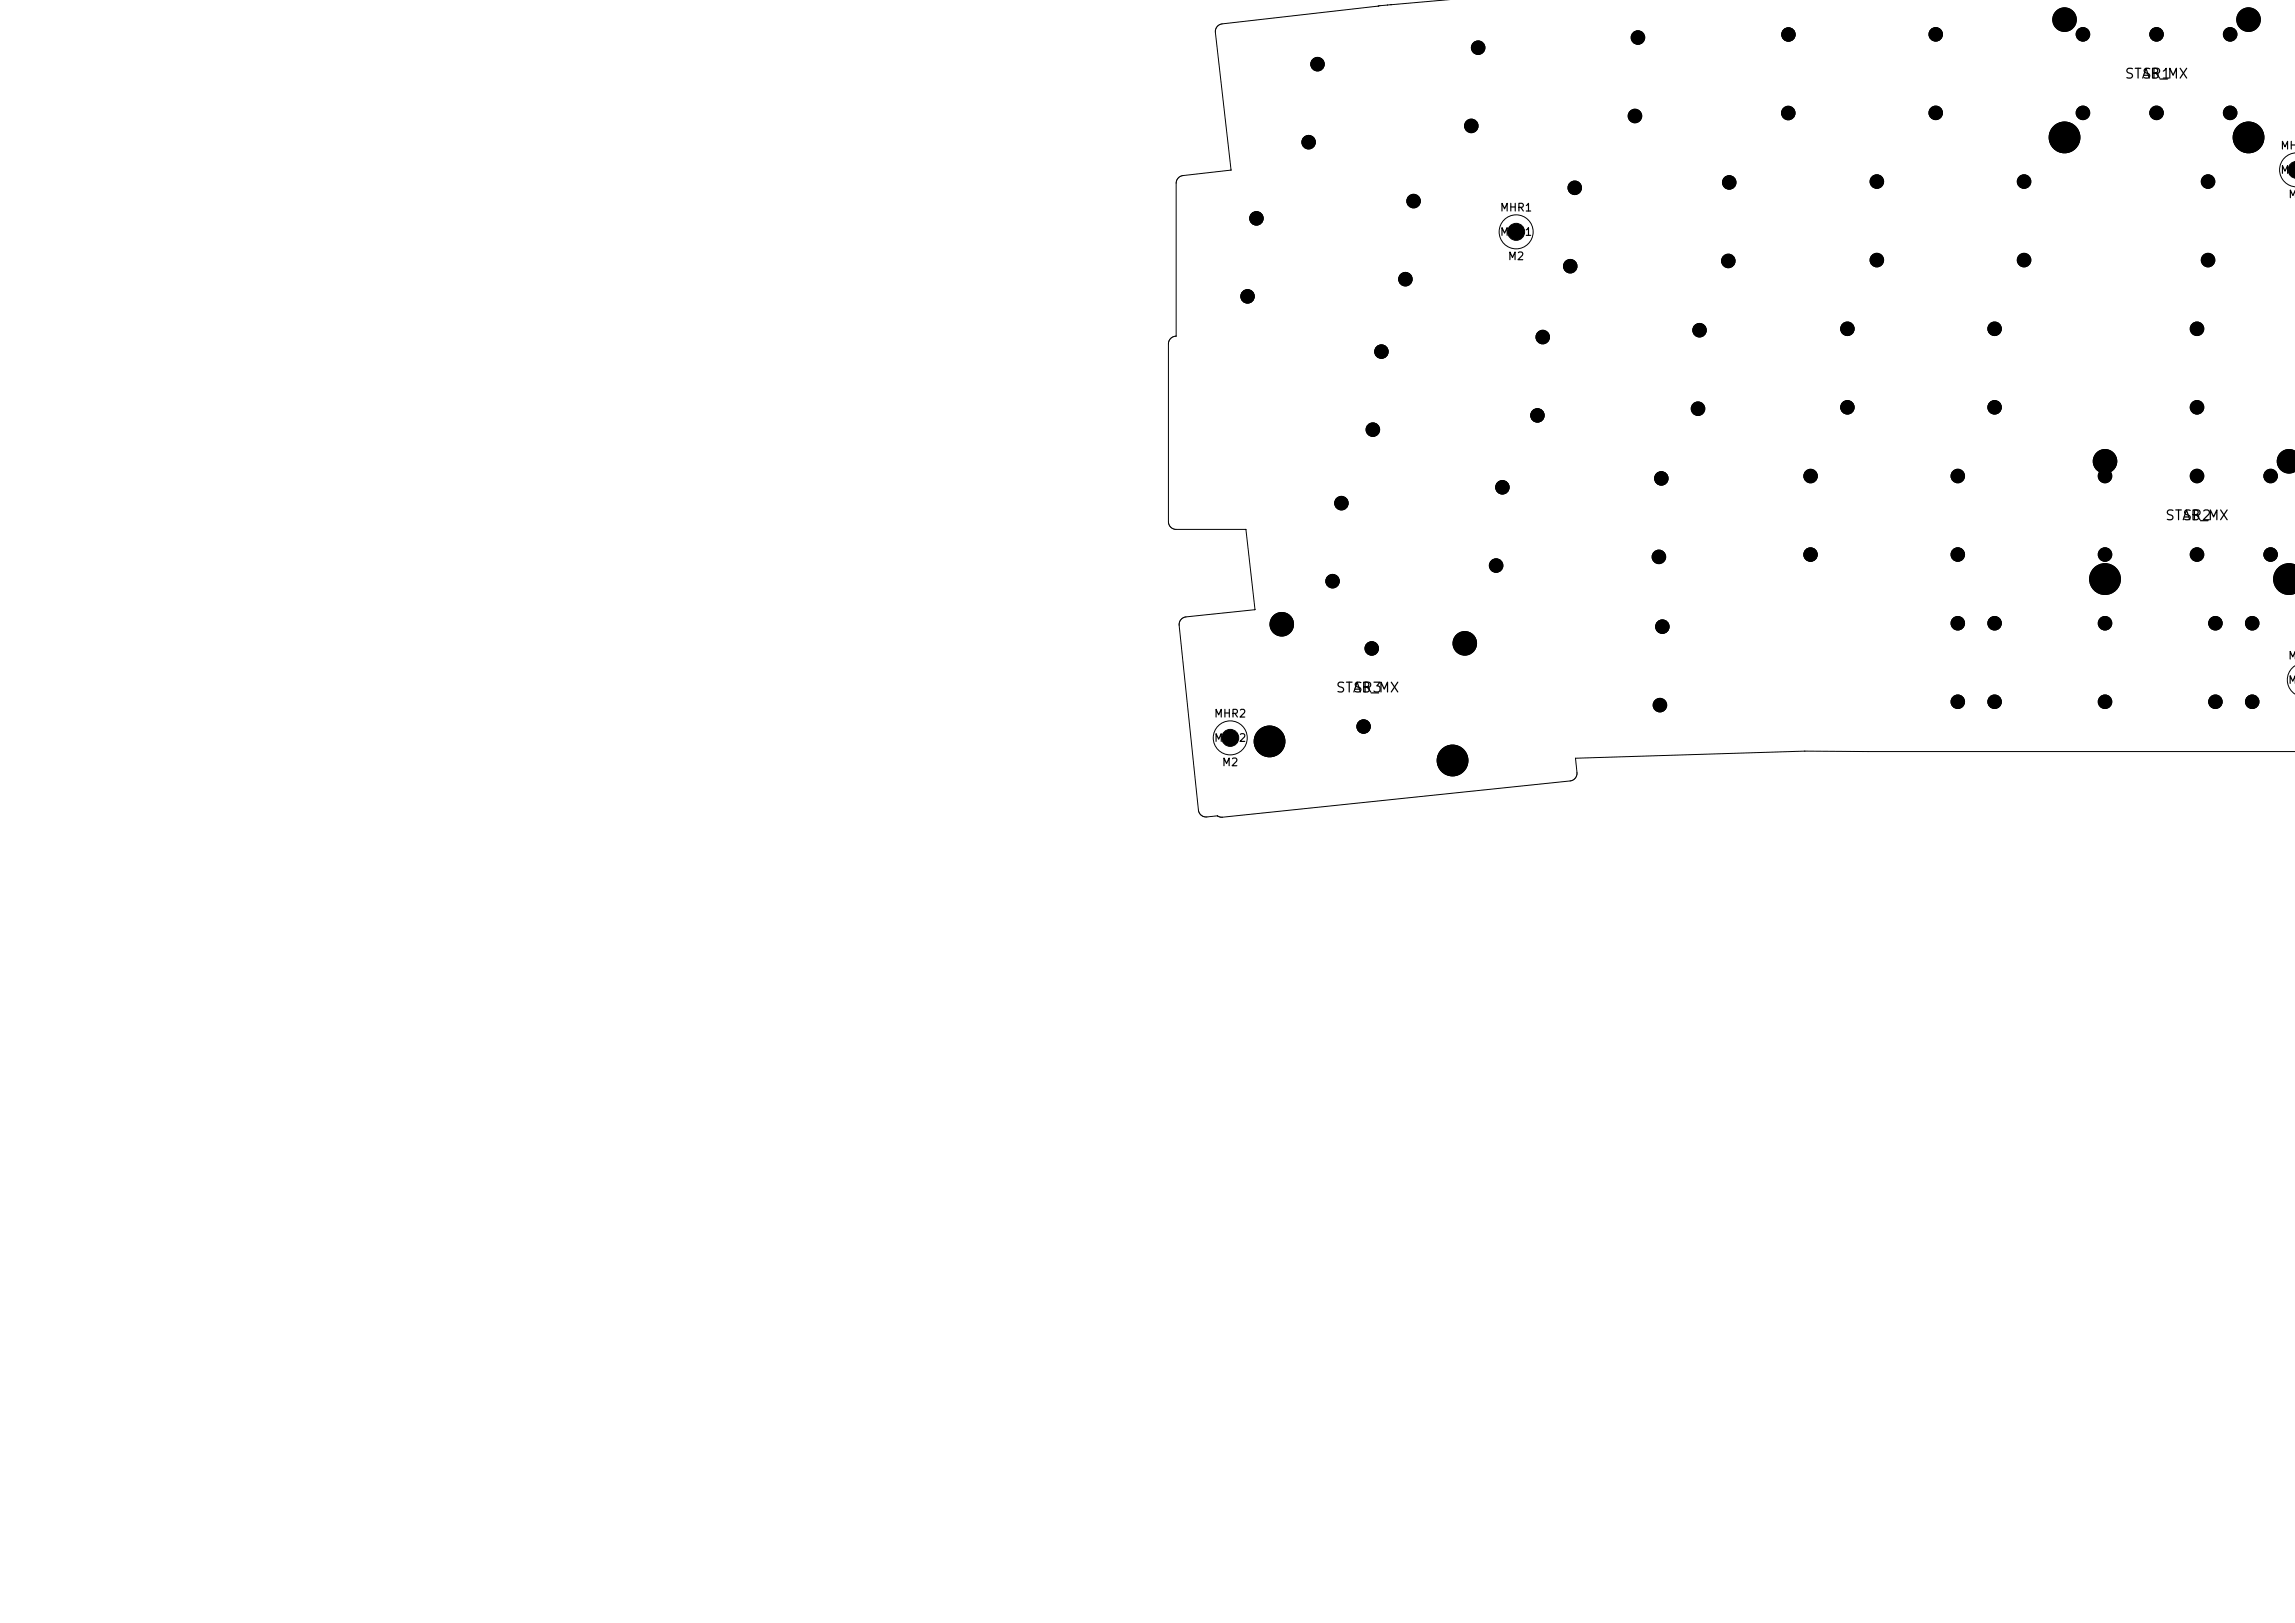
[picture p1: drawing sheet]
<svg xmlns="http://www.w3.org/2000/svg" width="297mm" height="210mm" viewBox="0 0 297 210" stroke-linecap="round" stroke-linejoin="round" font-family="sans-serif">
<defs><g id="words">
<g font-size="1.5">
<text x="296.4" y="23.1">1</text>
<text x="195.4" y="31.1">1</text>
<text x="158.4" y="96.6">1</text>
</g>
<g font-size="1.3">
<text x="274.9" y="10.5">STAB_MX</text>
<text x="277.1" y="10.5">SR1</text>
<text x="280.1" y="67.6">STAB_MX</text>
<text x="282.3" y="67.6">SR2</text>
<text x="172.8" y="89.9">STAB_MX</text>
<text x="175" y="89.9">SR3</text>
</g>
<g font-size="1">
<text x="295" y="22.7">MHR</text>
<text x="295" y="19.6">MHR</text>
<text x="194" y="27.6">MHR1</text>
<text x="296.1" y="25.9">M2</text>
<text x="194" y="30.8">MHR1</text>
<text x="195.1" y="33.9">M2</text>
<text x="296" y="88.7">MH</text>
<text x="296" y="85.6">MH</text>
<text x="157" y="93.1">MHR2</text>
<text x="157" y="96.2">MHR2</text>
<text x="158.1" y="99.4">M2</text>
</g>
</g></defs>
<g fill="none" stroke="#000" stroke-width=".13">
<path d="M187.6 -.1l-9.2 .9M178.4 .8l-20.2 2.3a1 1 0 0 0-.9 1.1l2 17.8M178.4 .8h.1M297.1 19.8a2.18 2.18 0 0 0-2.1 2.2 2.18 2.18 0 0 0 2.1 2.2M159.3 22h.1M159.3 22l-6.3 .7-.5 .3-.2 .4-.1 20.1a1.05 1.05 0 0 0-1 1v23a1 1 0 0 0 1 1h9l1.2 10.4M297.1 58.4a1.52 1.52 0 0 0-2.4 1.3 1.52 1.52 0 0 0 2.4 1.3M162.4 78.9h.1M162.4 78.9l-8.9 .9a1 1 0 0 0-.9 1.1l2.5 23.9a1 1 0 0 0 1.1 .9l1.3-.1M297.1 73.1a1.98 1.98 0 0 0-2.9 1.8 1.98 1.98 0 0 0 2.9 1.8M203.9 98.1h.1M203.9 98.1l.2 1.9a1 1 0 0 1-.9 1.1l-45 4.6-.6-.1"/>
<path d="M297.1 86.1a2.19 2.19 0 0 0 0 3.7M297.1 97.3l-63.5-.1-29.7 .9M157.5 105.6h.1"/>
<circle cx="169.4" cy="18.4" r=".87"/>
<circle cx="170.5" cy="8.3" r=".87"/>
<circle cx="190.4" cy="16.3" r=".87"/>
<circle cx="191.3" cy="6.2" r=".87"/>
<circle cx="211.6" cy="15" r=".87"/>
<circle cx="212" cy="4.9" r=".87"/>
<circle cx="231.4" cy="14.6" r=".87"/>
<circle cx="231.4" cy="4.5" r=".87"/>
<circle cx="250.5" cy="14.6" r=".87"/>
<circle cx="250.5" cy="4.4" r=".87"/>
<circle cx="267.2" cy="17.8" r="1.99"/>
<circle cx="267.2" cy="2.5" r="1.52"/>
<circle cx="269.6" cy="4.4" r=".87"/>
<circle cx="269.6" cy="14.6" r=".87"/>
<circle cx="279.1" cy="14.6" r=".87"/>
<circle cx="279.1" cy="4.4" r=".87"/>
<circle cx="288.6" cy="4.4" r=".87"/>
<circle cx="288.6" cy="14.6" r=".87"/>
<circle cx="291" cy="17.8" r="1.99"/>
<circle cx="291" cy="2.5" r="1.52"/>
<circle cx="161.4" cy="38.3" r=".87"/>
<circle cx="162.6" cy="28.3" r=".87"/>
<circle cx="181.9" cy="36.1" r=".87"/>
<circle cx="182.9" cy="26" r=".87"/>
<circle cx="196.2" cy="30" r="2.2"/>
<circle cx="203.2" cy="34.4" r=".87"/>
<circle cx="203.8" cy="24.3" r=".87"/>
<circle cx="223.7" cy="33.8" r=".87"/>
<circle cx="223.8" cy="23.6" r=".87"/>
<circle cx="242.9" cy="23.5" r=".87"/>
<circle cx="242.9" cy="33.7" r=".87"/>
<circle cx="261.9" cy="23.5" r=".87"/>
<circle cx="261.9" cy="33.7" r=".87"/>
<circle cx="285.8" cy="23.5" r=".87"/>
<circle cx="285.8" cy="33.7" r=".87"/>
<circle cx="177.7" cy="55.6" r=".87"/>
<circle cx="178.8" cy="45.5" r=".87"/>
<circle cx="199" cy="53.8" r=".87"/>
<circle cx="199.6" cy="43.6" r=".87"/>
<circle cx="219.7" cy="52.9" r=".87"/>
<circle cx="219.9" cy="42.7" r=".87"/>
<circle cx="239.1" cy="42.5" r=".87"/>
<circle cx="239.1" cy="52.7" r=".87"/>
<circle cx="258.1" cy="42.5" r=".88"/>
<circle cx="258.1" cy="52.7" r=".88"/>
<circle cx="272.4" cy="59.7" r="1.52"/>
<circle cx="284.3" cy="42.5" r=".87"/>
<circle cx="284.3" cy="52.7" r=".87"/>
<circle cx="172.5" cy="75.2" r=".87"/>
<circle cx="173.6" cy="65.1" r=".87"/>
<circle cx="193.6" cy="73.2" r=".87"/>
<circle cx="194.4" cy="63.1" r=".87"/>
<circle cx="214.7" cy="72.1" r=".87"/>
<circle cx="215" cy="61.9" r=".87"/>
<circle cx="234.3" cy="71.8" r=".87"/>
<circle cx="234.3" cy="61.6" r=".87"/>
<circle cx="253.4" cy="71.8" r=".87"/>
<circle cx="253.4" cy="61.6" r=".87"/>
<circle cx="272.4" cy="74.9" r="1.99"/>
<circle cx="272.4" cy="61.6" r=".87"/>
<circle cx="272.4" cy="71.8" r=".87"/>
<circle cx="284.3" cy="71.8" r=".87"/>
<circle cx="284.3" cy="61.6" r=".87"/>
<circle cx="293.8" cy="71.8" r=".87"/>
<circle cx="293.8" cy="61.6" r=".87"/>
<circle cx="159.2" cy="95.5" r="2.2"/>
<circle cx="164.3" cy="95.9" r="1.99"/>
<circle cx="165.9" cy="80.8" r="1.52"/>
<circle cx="176.5" cy="94" r=".87"/>
<circle cx="177.5" cy="83.9" r=".87"/>
<circle cx="188" cy="98.4" r="1.99"/>
<circle cx="189.6" cy="83.2" r="1.52"/>
<circle cx="214.8" cy="91.2" r=".87"/>
<circle cx="215.1" cy="81.1" r=".87"/>
<circle cx="253.4" cy="80.6" r=".87"/>
<circle cx="253.4" cy="90.8" r=".87"/>
<circle cx="258.1" cy="90.8" r=".88"/>
<circle cx="258.1" cy="80.6" r=".88"/>
<circle cx="272.4" cy="90.8" r=".87"/>
<circle cx="272.4" cy="80.6" r=".87"/>
<circle cx="286.7" cy="90.8" r=".87"/>
<circle cx="286.7" cy="80.6" r=".87"/>
<circle cx="291.5" cy="90.8" r=".87"/>
<circle cx="291.5" cy="80.6" r=".87"/>
</g>
<g fill="#000" stroke="#000" stroke-width=".13">
<path d="M296.6 21.1l.5-.2v2.1a.8 .8 0 0 1-.9-.7 1.1 1.1 0 0 1 .4-1.2zM295 58.8a1.46 1.46 0 0 1 2.1-.3v2.4a1.5 1.5 0 0 1-2-.2 1.5 1.5 0 0 1-.1-1.9zM294.8 73.5a1.8 1.8 0 0 1 2.3-.3v3.5a1.86 1.86 0 0 1-2.8-1.2 1.99 1.99 0 0 1 .5-2z"/>
<circle cx="169.4" cy="18.4" r=".87"/>
<circle cx="170.5" cy="8.3" r=".87"/>
<circle cx="190.4" cy="16.3" r=".87"/>
<circle cx="191.3" cy="6.2" r=".87"/>
<circle cx="211.6" cy="15" r=".87"/>
<circle cx="212" cy="4.9" r=".87"/>
<circle cx="231.4" cy="14.6" r=".87"/>
<circle cx="231.4" cy="4.5" r=".87"/>
<circle cx="250.5" cy="14.6" r=".87"/>
<circle cx="250.5" cy="4.4" r=".87"/>
<circle cx="267.2" cy="17.8" r="1.99"/>
<circle cx="267.2" cy="2.5" r="1.52"/>
<circle cx="269.6" cy="4.4" r=".87"/>
<circle cx="269.6" cy="14.6" r=".87"/>
<circle cx="279.1" cy="14.6" r=".87"/>
<circle cx="279.1" cy="4.4" r=".87"/>
<circle cx="288.6" cy="4.4" r=".87"/>
<circle cx="288.6" cy="14.6" r=".87"/>
<circle cx="291" cy="17.8" r="1.99"/>
<circle cx="291" cy="2.5" r="1.52"/>
<circle cx="161.4" cy="38.3" r=".87"/>
<circle cx="162.6" cy="28.3" r=".87"/>
<circle cx="181.9" cy="36.1" r=".87"/>
<circle cx="182.9" cy="26" r=".87"/>
<circle cx="196.2" cy="30" r="1.1"/>
<circle cx="203.2" cy="34.4" r=".87"/>
<circle cx="203.8" cy="24.3" r=".87"/>
<circle cx="223.7" cy="33.8" r=".87"/>
<circle cx="223.8" cy="23.6" r=".87"/>
<circle cx="242.9" cy="23.5" r=".87"/>
<circle cx="242.9" cy="33.7" r=".87"/>
<circle cx="261.9" cy="23.5" r=".87"/>
<circle cx="261.9" cy="33.7" r=".87"/>
<circle cx="285.8" cy="23.5" r=".87"/>
<circle cx="285.8" cy="33.7" r=".87"/>
<circle cx="177.7" cy="55.6" r=".87"/>
<circle cx="178.8" cy="45.5" r=".87"/>
<circle cx="199" cy="53.8" r=".87"/>
<circle cx="199.6" cy="43.6" r=".87"/>
<circle cx="219.7" cy="52.9" r=".87"/>
<circle cx="219.9" cy="42.7" r=".87"/>
<circle cx="239.1" cy="42.5" r=".87"/>
<circle cx="239.1" cy="52.7" r=".87"/>
<circle cx="258.1" cy="42.5" r=".88"/>
<circle cx="258.1" cy="52.7" r=".88"/>
<circle cx="272.4" cy="59.7" r="1.52"/>
<circle cx="284.3" cy="42.5" r=".87"/>
<circle cx="284.3" cy="52.7" r=".87"/>
<circle cx="172.5" cy="75.2" r=".87"/>
<circle cx="173.6" cy="65.1" r=".87"/>
<circle cx="193.6" cy="73.2" r=".87"/>
<circle cx="194.4" cy="63.1" r=".87"/>
<circle cx="214.7" cy="72.1" r=".87"/>
<circle cx="215" cy="61.9" r=".87"/>
<circle cx="234.3" cy="71.8" r=".87"/>
<circle cx="234.3" cy="61.6" r=".87"/>
<circle cx="253.4" cy="71.8" r=".87"/>
<circle cx="253.4" cy="61.6" r=".87"/>
<circle cx="272.4" cy="74.9" r="1.99"/>
<circle cx="272.4" cy="61.6" r=".87"/>
<circle cx="272.4" cy="71.8" r=".87"/>
<circle cx="284.3" cy="71.8" r=".87"/>
<circle cx="284.3" cy="61.6" r=".87"/>
<circle cx="293.8" cy="71.8" r=".87"/>
<circle cx="293.8" cy="61.6" r=".87"/>
<circle cx="159.2" cy="95.5" r="1.1"/>
<circle cx="164.3" cy="95.9" r="1.99"/>
<circle cx="165.9" cy="80.8" r="1.52"/>
<circle cx="176.5" cy="94" r=".87"/>
<circle cx="177.5" cy="83.9" r=".87"/>
<circle cx="188" cy="98.4" r="1.99"/>
<circle cx="189.6" cy="83.2" r="1.52"/>
<circle cx="214.8" cy="91.2" r=".87"/>
<circle cx="215.1" cy="81.1" r=".87"/>
<circle cx="253.4" cy="80.6" r=".87"/>
<circle cx="253.4" cy="90.8" r=".87"/>
<circle cx="258.1" cy="90.8" r=".88"/>
<circle cx="258.1" cy="80.6" r=".88"/>
<circle cx="272.4" cy="90.8" r=".87"/>
<circle cx="272.4" cy="80.6" r=".87"/>
<circle cx="286.7" cy="90.8" r=".87"/>
<circle cx="286.7" cy="80.6" r=".87"/>
<circle cx="291.5" cy="90.8" r=".87"/>
<circle cx="291.5" cy="80.6" r=".87"/>
</g>
<use href="#words"/>
</svg>
